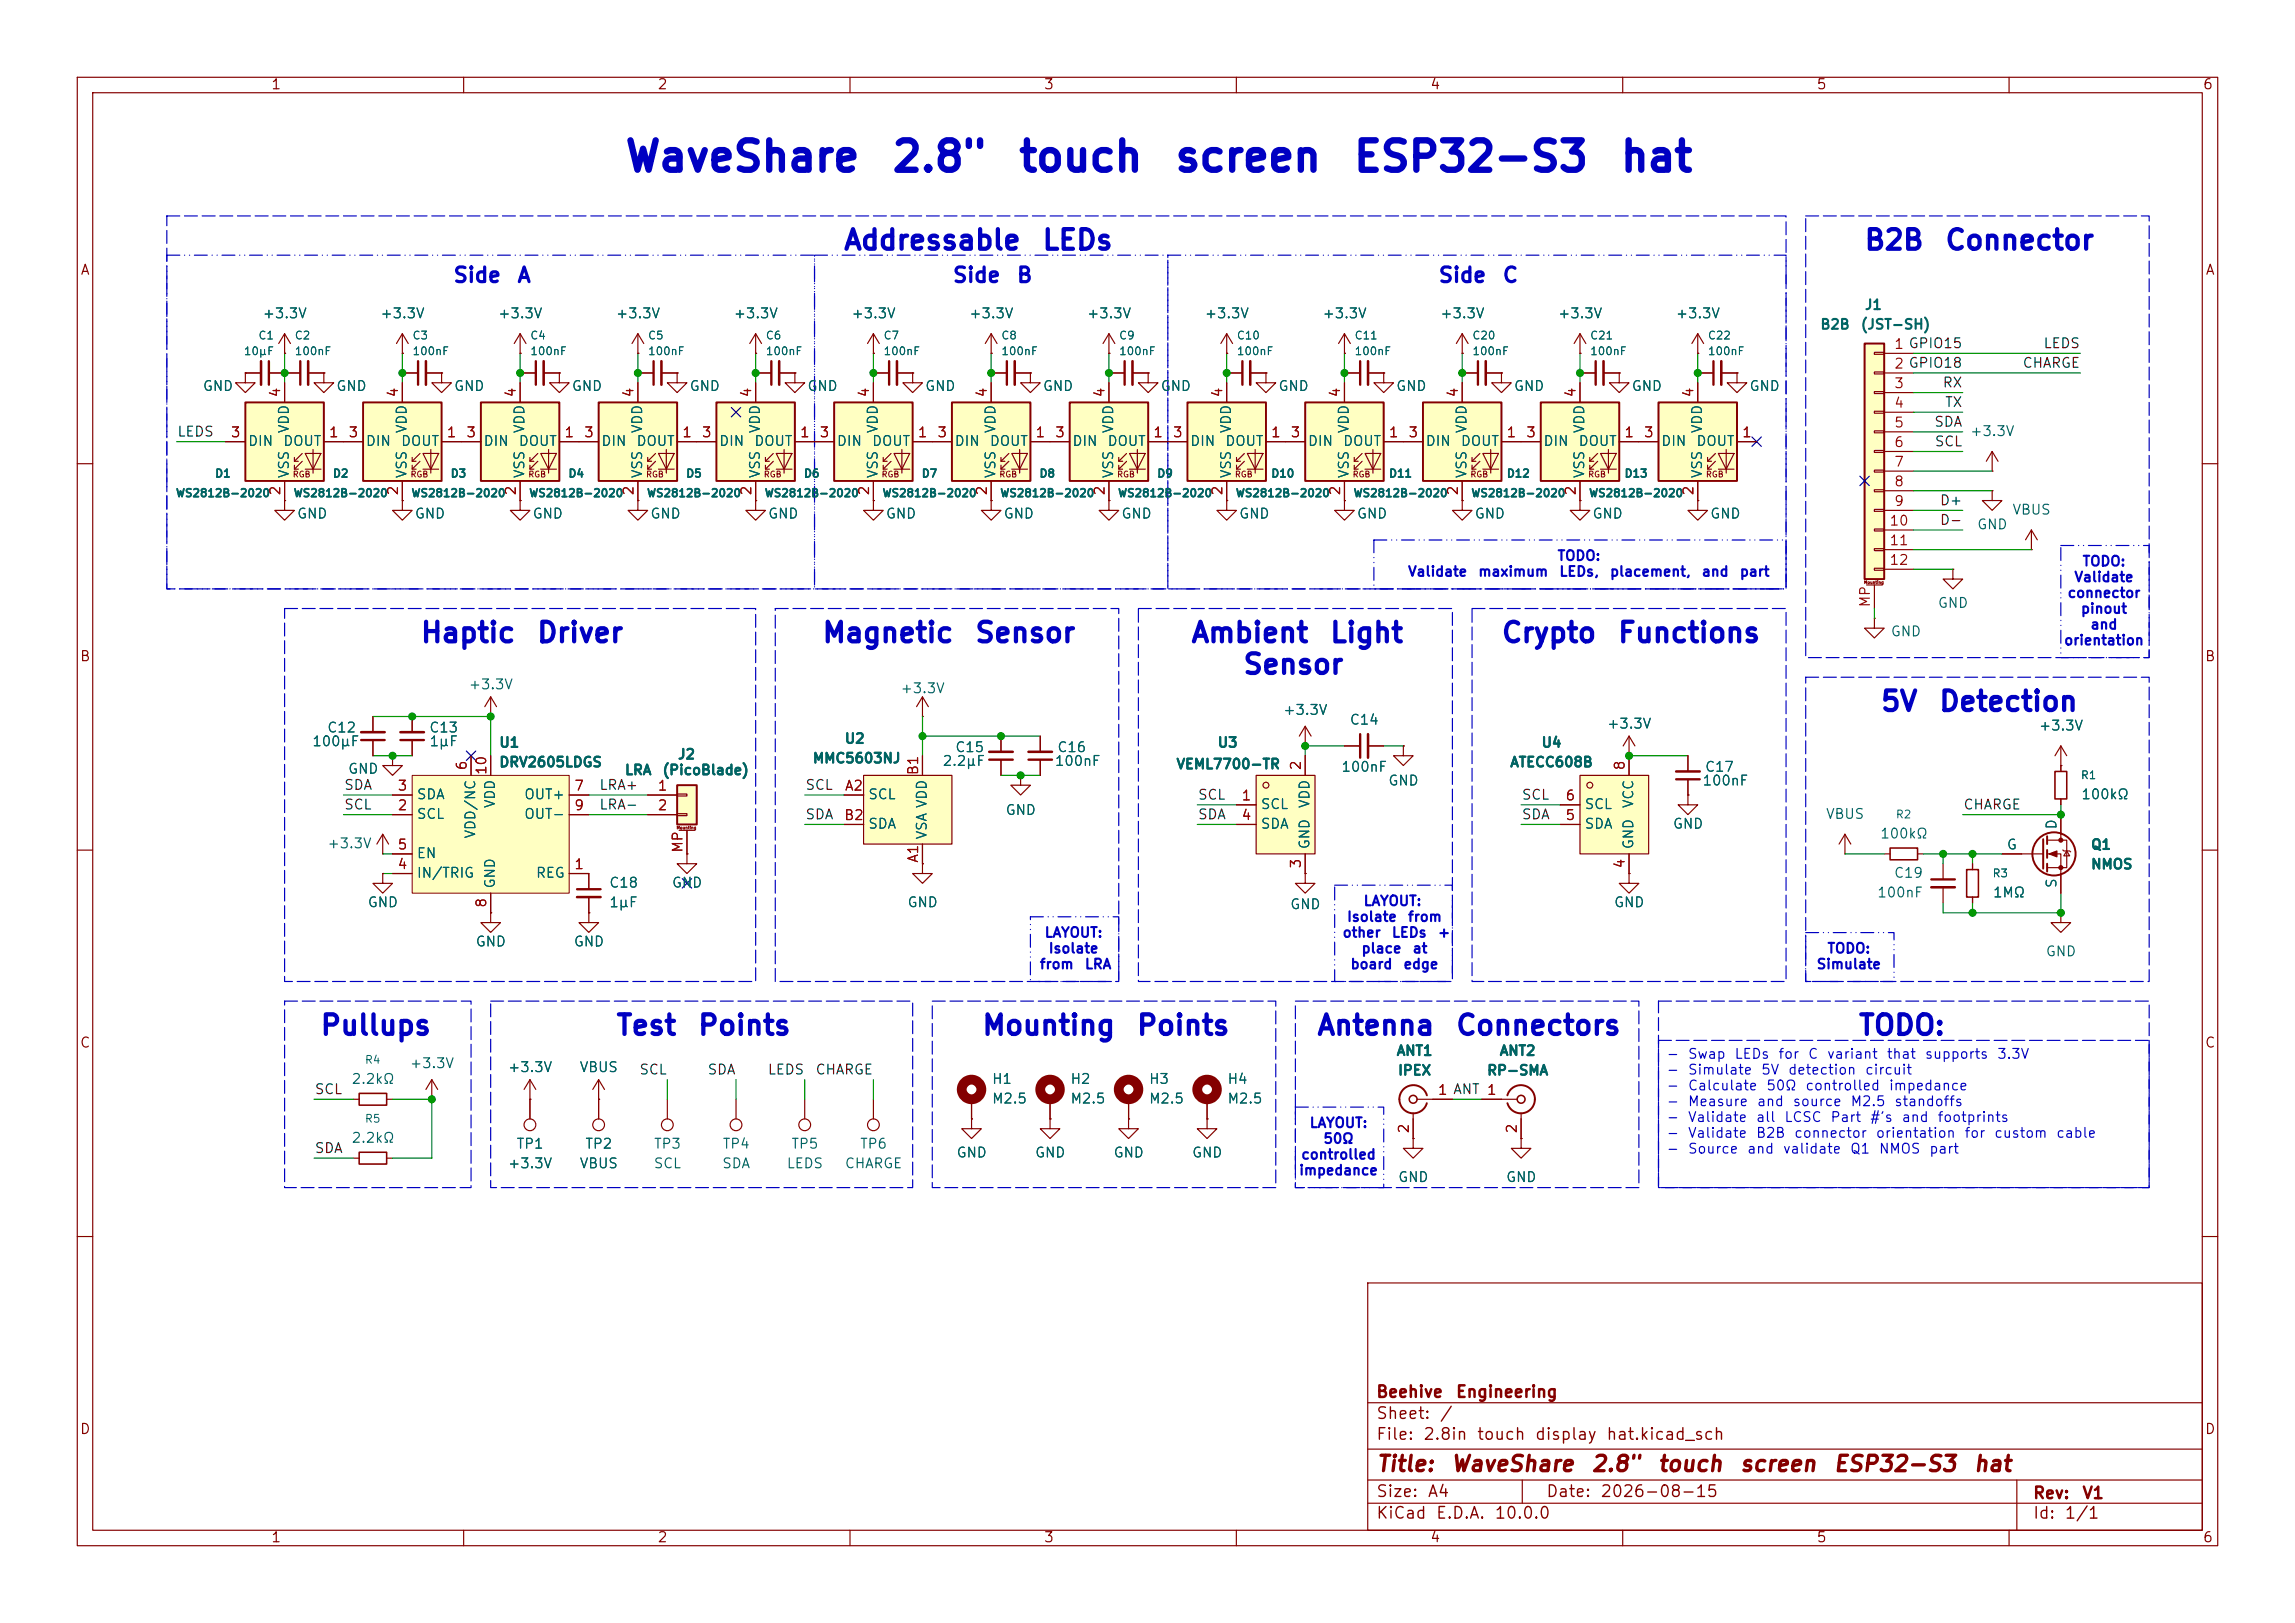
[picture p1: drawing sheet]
<svg xmlns="http://www.w3.org/2000/svg" width="297mm" height="210mm" viewBox="0 0 297 210" stroke-linecap="round" stroke-linejoin="round" font-family="sans-serif">
<defs><g id="words">
<g font-size="3.8" fill="#0000c2">
<text x="80.7" y="23.1">WaveShare</text>
<text x="115.2" y="23.1">2.8&quot;</text>
<text x="131.6" y="23.1">touch</text>
<text x="151.8" y="23.1">screen</text>
<text x="174.9" y="23.1">ESP32-S3</text>
<text x="209.5" y="23.1">hat</text>
</g>
<g font-size="2.5" fill="#0000c2">
<text x="109" y="33">Addressable</text>
<text x="134.7" y="33">LEDs</text>
<text x="241.1" y="33">B2B</text>
<text x="251.6" y="33">Connector</text>
<text x="54.3" y="83.8">Haptic</text>
<text x="69.3" y="83.8">Driver</text>
<text x="106.3" y="83.8">Magnetic</text>
<text x="126" y="83.8">Sensor</text>
<text x="154" y="83.8">Ambient</text>
<text x="172" y="83.8">Light</text>
<text x="194.2" y="83.8">Crypto</text>
<text x="209.2" y="83.8">Functions</text>
<text x="160.7" y="87.8">Sensor</text>
<text x="243.2" y="92.6">5V</text>
<text x="250.8" y="92.6">Detection</text>
<text x="41.3" y="134.6">Pullups</text>
<text x="79.6" y="134.6">Test</text>
<text x="90.2" y="134.6">Points</text>
<text x="126.9" y="134.6">Mounting</text>
<text x="147" y="134.6">Points</text>
<text x="170.3" y="134.6">Antenna</text>
<text x="188.3" y="134.6">Connectors</text>
<text x="240.4" y="134.6">TODO:</text>
</g>
<g font-size="2" fill="#840000">
<text x="178" y="190.9">Title:</text>
<text x="187.7" y="190.9">WaveShare</text>
<text x="205.8" y="190.9">2.8&quot;</text>
<text x="214.4" y="190.9">touch</text>
<text x="225" y="190.9">screen</text>
<text x="237.1" y="190.9">ESP32-S3</text>
<text x="255.3" y="190.9">hat</text>
</g>
<g font-size="1.9" fill="#0000c2">
<text x="58.5" y="37">Side</text>
<text x="66.8" y="37">A</text>
<text x="123.2" y="37">Side</text>
<text x="131.5" y="37">B</text>
<text x="186" y="37">Side</text>
<text x="194.3" y="37">C</text>
</g>
<g font-size="1.5" fill="#840000">
<text x="178" y="184">Sheet:</text>
<text x="178" y="181.2">Beehive</text>
<text x="186.2" y="184">/</text>
<text x="188.3" y="181.2">Engineering</text>
<text x="178" y="186.7">File:</text>
<text x="184.1" y="186.7">2.8in</text>
<text x="191" y="186.7">touch</text>
<text x="198.5" y="186.7">display</text>
<text x="207.8" y="186.7">hat.kicad_sch</text>
<text x="178" y="196.9">KiCad</text>
<text x="178" y="194.1">Size:</text>
<text x="184.7" y="194.1">A4</text>
<text x="185.7" y="196.9">E.D.A.</text>
<text x="193.3" y="196.9">10.0.0</text>
<text x="200" y="194.1">Date:</text>
<text x="207" y="194.1">2026-08-15</text>
<text x="263" y="194.3">Rev:</text>
<text x="263" y="196.9">Id:</text>
<text x="267.1" y="196.9">1/1</text>
<text x="269.4" y="194.3">V1</text>
</g>
<g font-size="1.3" fill="#840000">
<text x="35" y="11.9">1</text>
<text x="85" y="11.9">2</text>
<text x="135" y="11.9">3</text>
<text x="185" y="11.9">4</text>
<text x="235" y="11.9">5</text>
<text x="285" y="11.9">6</text>
<text x="10.3" y="35.9">A</text>
<text x="285.3" y="35.9">A</text>
<text x="10.3" y="85.9">B</text>
<text x="285.3" y="85.9">B</text>
<text x="10.3" y="135.9">C</text>
<text x="285.3" y="135.9">C</text>
<text x="10.3" y="185.9">D</text>
<text x="285.3" y="185.9">D</text>
<text x="35" y="199.9">1</text>
<text x="85" y="199.9">2</text>
<text x="135" y="199.9">3</text>
<text x="185" y="199.9">4</text>
<text x="235" y="199.9">5</text>
<text x="285" y="199.9">6</text>
</g>
<g font-size="1.3" fill="#006464">
<text x="33.9" y="41.5">+3.3V</text>
<text x="49.1" y="41.5">+3.3V</text>
<text x="64.4" y="41.5">+3.3V</text>
<text x="79.6" y="41.5">+3.3V</text>
<text x="94.8" y="41.5">+3.3V</text>
<text x="110.1" y="41.5">+3.3V</text>
<text x="125.3" y="41.5">+3.3V</text>
<text x="140.6" y="41.5">+3.3V</text>
<text x="155.8" y="41.5">+3.3V</text>
<text x="171" y="41.5">+3.3V</text>
<text x="186.3" y="41.5">+3.3V</text>
<text x="201.5" y="41.5">+3.3V</text>
<text x="216.8" y="41.5">+3.3V</text>
<text x="241.2" y="40.4">J1</text>
<text x="235.5" y="42.9">B2B</text>
<text x="240.7" y="42.9">(JST-SH)</text>
<text x="26.2" y="50.9">GND</text>
<text x="43.4" y="50.9">GND</text>
<text x="58.7" y="50.9">GND</text>
<text x="73.9" y="50.9">GND</text>
<text x="89.1" y="50.9">GND</text>
<text x="104.4" y="50.9">GND</text>
<text x="119.6" y="50.9">GND</text>
<text x="134.9" y="50.9">GND</text>
<text x="150.1" y="50.9">GND</text>
<text x="165.3" y="50.9">GND</text>
<text x="180.6" y="50.9">GND</text>
<text x="195.8" y="50.9">GND</text>
<text x="211.1" y="50.9">GND</text>
<text x="226.3" y="50.9">GND</text>
<text x="32" y="58">DIN</text>
<text x="36.6" y="58">DOUT</text>
<text x="37.7" y="56.2" transform="rotate(-90 37.7 56.2)">VDD</text>
<text x="47.2" y="58">DIN</text>
<text x="51.8" y="58">DOUT</text>
<text x="52.9" y="56.2" transform="rotate(-90 52.9 56.2)">VDD</text>
<text x="62.5" y="58">DIN</text>
<text x="67" y="58">DOUT</text>
<text x="68.2" y="56.2" transform="rotate(-90 68.2 56.2)">VDD</text>
<text x="77.7" y="58">DIN</text>
<text x="82.3" y="58">DOUT</text>
<text x="83.4" y="56.2" transform="rotate(-90 83.4 56.2)">VDD</text>
<text x="93" y="58">DIN</text>
<text x="97.5" y="58">DOUT</text>
<text x="98.7" y="56.2" transform="rotate(-90 98.7 56.2)">VDD</text>
<text x="108.2" y="58">DIN</text>
<text x="112.8" y="58">DOUT</text>
<text x="113.9" y="56.2" transform="rotate(-90 113.9 56.2)">VDD</text>
<text x="123.4" y="58">DIN</text>
<text x="128" y="58">DOUT</text>
<text x="129.1" y="56.2" transform="rotate(-90 129.1 56.2)">VDD</text>
<text x="138.7" y="58">DIN</text>
<text x="143.2" y="58">DOUT</text>
<text x="144.4" y="56.2" transform="rotate(-90 144.4 56.2)">VDD</text>
<text x="153.9" y="58">DIN</text>
<text x="158.5" y="58">DOUT</text>
<text x="159.6" y="56.2" transform="rotate(-90 159.6 56.2)">VDD</text>
<text x="169.2" y="58">DIN</text>
<text x="173.7" y="58">DOUT</text>
<text x="174.9" y="56.2" transform="rotate(-90 174.9 56.2)">VDD</text>
<text x="184.4" y="58">DIN</text>
<text x="189" y="58">DOUT</text>
<text x="190.1" y="56.2" transform="rotate(-90 190.1 56.2)">VDD</text>
<text x="199.6" y="58">DIN</text>
<text x="204.2" y="58">DOUT</text>
<text x="205.3" y="56.2" transform="rotate(-90 205.3 56.2)">VDD</text>
<text x="214.9" y="58">DIN</text>
<text x="219.4" y="58">DOUT</text>
<text x="220.6" y="56.2" transform="rotate(-90 220.6 56.2)">VDD</text>
<text x="254.9" y="56.7">+3.3V</text>
<text x="37.7" y="62" transform="rotate(-90 37.7 62)">VSS</text>
<text x="52.9" y="62" transform="rotate(-90 52.9 62)">VSS</text>
<text x="68.2" y="62" transform="rotate(-90 68.2 62)">VSS</text>
<text x="83.4" y="62" transform="rotate(-90 83.4 62)">VSS</text>
<text x="98.7" y="62" transform="rotate(-90 98.7 62)">VSS</text>
<text x="113.9" y="62" transform="rotate(-90 113.9 62)">VSS</text>
<text x="129.1" y="62" transform="rotate(-90 129.1 62)">VSS</text>
<text x="144.4" y="62" transform="rotate(-90 144.4 62)">VSS</text>
<text x="159.6" y="62" transform="rotate(-90 159.6 62)">VSS</text>
<text x="174.9" y="62" transform="rotate(-90 174.9 62)">VSS</text>
<text x="190.1" y="62" transform="rotate(-90 190.1 62)">VSS</text>
<text x="205.3" y="62" transform="rotate(-90 205.3 62)">VSS</text>
<text x="220.6" y="62" transform="rotate(-90 220.6 62)">VSS</text>
<text x="38.3" y="67.4">GND</text>
<text x="53.6" y="67.4">GND</text>
<text x="68.8" y="67.4">GND</text>
<text x="84.1" y="67.4">GND</text>
<text x="99.3" y="67.4">GND</text>
<text x="114.5" y="67.4">GND</text>
<text x="129.8" y="67.4">GND</text>
<text x="145" y="67.4">GND</text>
<text x="160.3" y="67.4">GND</text>
<text x="175.5" y="67.4">GND</text>
<text x="190.7" y="67.4">GND</text>
<text x="206" y="67.4">GND</text>
<text x="221.2" y="67.4">GND</text>
<text x="255.8" y="68.8">GND</text>
<text x="260.3" y="66.9">VBUS</text>
<text x="244.6" y="82.7">GND</text>
<text x="250.7" y="79">GND</text>
<text x="60.6" y="89.5">+3.3V</text>
<text x="42.2" y="95.1">C12</text>
<text x="55.5" y="95.1">C13</text>
<text x="116.4" y="90">+3.3V</text>
<text x="166" y="92.8">+3.3V</text>
<text x="174.6" y="94.1">C14</text>
<text x="207.9" y="94.6">+3.3V</text>
<text x="263.8" y="94.8">+3.3V</text>
<text x="40.3" y="96.9">100μF</text>
<text x="45" y="100.4">GND</text>
<text x="55.5" y="96.9">1μF</text>
<text x="64.5" y="97">U1</text>
<text x="64.5" y="99.6">DRV2605LDGS</text>
<text x="80.8" y="100.6">LRA</text>
<text x="85.6" y="100.6">(PicoBlade)</text>
<text x="87.6" y="98.6">J2</text>
<text x="105.1" y="99.1">MMC5603NJ</text>
<text x="109.2" y="96.5">U2</text>
<text x="121.9" y="99.4">2.2μF</text>
<text x="123.5" y="97.6">C15</text>
<text x="136.4" y="99.4">100nF</text>
<text x="136.7" y="97.6">C16</text>
<text x="152.1" y="99.8">VEML7700-TR</text>
<text x="157.5" y="97">U3</text>
<text x="173.5" y="100.2">100nF</text>
<text x="179.6" y="102">GND</text>
<text x="195.3" y="99.6">ATECC608B</text>
<text x="199.4" y="97">U4</text>
<text x="220.2" y="102">100nF</text>
<text x="220.6" y="100.2">C17</text>
<text x="53.8" y="106.3">SCL</text>
<text x="53.8" y="103.7">SDA</text>
<text x="64.4" y="104.7" transform="rotate(-90 64.4 104.7)">VDD</text>
<text x="67.7" y="103.7">OUT+</text>
<text x="67.7" y="106.3">OUT-</text>
<text x="112.3" y="103.7">SCL</text>
<text x="112.3" y="107.5">SDA</text>
<text x="130" y="105.8">GND</text>
<text x="163.1" y="105">SCL</text>
<text x="163.1" y="107.5">SDA</text>
<text x="169.8" y="104.7" transform="rotate(-90 169.8 104.7)">VDD</text>
<text x="205" y="107.5">SDA</text>
<text x="205" y="105">SCL</text>
<text x="211.7" y="104.7" transform="rotate(-90 211.7 104.7)">VCC</text>
<text x="216.4" y="107.5">GND</text>
<text x="236.2" y="106.3">VBUS</text>
<text x="266.4" y="107.4" transform="rotate(-90 266.4 107.4)">D</text>
<text x="269.2" y="103.7">100kΩ</text>
<text x="42.3" y="110.1">+3.3V</text>
<text x="53.8" y="113.9">IN/TRIG</text>
<text x="53.8" y="111.4">EN</text>
<text x="61.8" y="108.6" transform="rotate(-90 61.8 108.6)">VDD/NC</text>
<text x="69.3" y="113.9">REG</text>
<text x="120.2" y="108.7" transform="rotate(-90 120.2 108.7)">VSA VDD</text>
<text x="169.8" y="110" transform="rotate(-90 169.8 110)">GND</text>
<text x="211.7" y="110" transform="rotate(-90 211.7 110)">GND</text>
<text x="243.2" y="108.8">100kΩ</text>
<text x="245" y="113.9">C19</text>
<text x="259.6" y="110.2">G</text>
<text x="270.5" y="112.8">NMOS</text>
<text x="270.5" y="110.2">Q1</text>
<text x="47.5" y="117.7">GND</text>
<text x="64.4" y="115.1" transform="rotate(-90 64.4 115.1)">GND</text>
<text x="78.7" y="115.2">C18</text>
<text x="78.7" y="117.7">1μF</text>
<text x="86.9" y="115.2">GND</text>
<text x="117.3" y="117.7">GND</text>
<text x="166.9" y="118">GND</text>
<text x="208.8" y="117.7">GND</text>
<text x="242.8" y="116.4">100nF</text>
<text x="257.8" y="116.4">1MΩ</text>
<text x="266.4" y="115" transform="rotate(-90 266.4 115)">S</text>
<text x="61.5" y="122.8">GND</text>
<text x="74.2" y="122.8">GND</text>
<text x="264.7" y="124.1">GND</text>
<text x="180.6" y="136.9">ANT1</text>
<text x="194" y="136.9">ANT2</text>
<text x="45.4" y="140.6">2.2kΩ</text>
<text x="52.9" y="138.5">+3.3V</text>
<text x="65.6" y="139">+3.3V</text>
<text x="74.9" y="139">VBUS</text>
<text x="128.3" y="140.6">H1</text>
<text x="128.3" y="143.1">M2.5</text>
<text x="138.4" y="140.6">H2</text>
<text x="138.4" y="143.1">M2.5</text>
<text x="148.6" y="140.6">H3</text>
<text x="148.6" y="143.1">M2.5</text>
<text x="158.8" y="140.6">H4</text>
<text x="158.8" y="143.1">M2.5</text>
<text x="180.8" y="139.4">IPEX</text>
<text x="192.3" y="139.4">RP-SMA</text>
<text x="45.4" y="148.2">2.2kΩ</text>
<text x="66.8" y="148.9">TP1</text>
<text x="75.6" y="148.9">TP2</text>
<text x="84.5" y="148.9">TP3</text>
<text x="93.4" y="148.9">TP4</text>
<text x="102.3" y="148.9">TP5</text>
<text x="111.2" y="148.9">TP6</text>
<text x="65.6" y="151.5">+3.3V</text>
<text x="74.9" y="151.5">VBUS</text>
<text x="84.5" y="151.5">SCL</text>
<text x="93.4" y="151.5">SDA</text>
<text x="101.7" y="151.5">LEDS</text>
<text x="109.2" y="151.5">CHARGE</text>
<text x="123.7" y="150.1">GND</text>
<text x="133.9" y="150.1">GND</text>
<text x="144" y="150.1">GND</text>
<text x="154.2" y="150.1">GND</text>
<text x="180.8" y="153.3">GND</text>
<text x="194.8" y="153.3">GND</text>
</g>
<g font-size="1.3" fill="#a90000">
<text x="245" y="45.5">1 GPIO15</text>
<text x="36.6" y="51.5" transform="rotate(-90 36.6 51.5)">4</text>
<text x="51.8" y="51.5" transform="rotate(-90 51.8 51.5)">4</text>
<text x="67.1" y="51.5" transform="rotate(-90 67.1 51.5)">4</text>
<text x="82.3" y="51.5" transform="rotate(-90 82.3 51.5)">4</text>
<text x="97.5" y="51.5" transform="rotate(-90 97.5 51.5)">4</text>
<text x="112.8" y="51.5" transform="rotate(-90 112.8 51.5)">4</text>
<text x="128" y="51.5" transform="rotate(-90 128 51.5)">4</text>
<text x="143.3" y="51.5" transform="rotate(-90 143.3 51.5)">4</text>
<text x="158.5" y="51.5" transform="rotate(-90 158.5 51.5)">4</text>
<text x="173.7" y="51.5" transform="rotate(-90 173.7 51.5)">4</text>
<text x="189" y="51.5" transform="rotate(-90 189 51.5)">4</text>
<text x="204.2" y="51.5" transform="rotate(-90 204.2 51.5)">4</text>
<text x="219.5" y="51.5" transform="rotate(-90 219.5 51.5)">4</text>
<text x="245" y="48">2 GPIO18</text>
<text x="245" y="50.5">3</text>
<text x="245" y="53.1">4</text>
<text x="29.8" y="56.9">3</text>
<text x="42.5" y="56.9">1</text>
<text x="45" y="56.9">3</text>
<text x="57.7" y="56.9">1</text>
<text x="60.3" y="56.9">3</text>
<text x="73" y="56.9">1</text>
<text x="75.5" y="56.9">3</text>
<text x="88.2" y="56.9">1</text>
<text x="90.7" y="56.9">3</text>
<text x="103.4" y="56.9">1</text>
<text x="106" y="56.9">3</text>
<text x="118.7" y="56.9">1</text>
<text x="121.2" y="56.9">3</text>
<text x="133.9" y="56.9">1</text>
<text x="136.5" y="56.9">3</text>
<text x="149.2" y="56.9">1</text>
<text x="151.7" y="56.9">3</text>
<text x="164.4" y="56.9">1</text>
<text x="166.9" y="56.9">3</text>
<text x="179.6" y="56.9">1</text>
<text x="182.2" y="56.9">3</text>
<text x="194.9" y="56.9">1</text>
<text x="197.4" y="56.9">3</text>
<text x="210.1" y="56.9">1</text>
<text x="212.7" y="56.9">3</text>
<text x="225.4" y="56.9">1</text>
<text x="245" y="55.6">5</text>
<text x="245" y="58.2">6</text>
<text x="36.6" y="64.2" transform="rotate(-90 36.6 64.2)">2</text>
<text x="51.8" y="64.2" transform="rotate(-90 51.8 64.2)">2</text>
<text x="67.1" y="64.2" transform="rotate(-90 67.1 64.2)">2</text>
<text x="82.3" y="64.2" transform="rotate(-90 82.3 64.2)">2</text>
<text x="97.5" y="64.2" transform="rotate(-90 97.5 64.2)">2</text>
<text x="112.8" y="64.2" transform="rotate(-90 112.8 64.2)">2</text>
<text x="128" y="64.2" transform="rotate(-90 128 64.2)">2</text>
<text x="143.3" y="64.2" transform="rotate(-90 143.3 64.2)">2</text>
<text x="158.5" y="64.2" transform="rotate(-90 158.5 64.2)">2</text>
<text x="173.7" y="64.2" transform="rotate(-90 173.7 64.2)">2</text>
<text x="189" y="64.2" transform="rotate(-90 189 64.2)">2</text>
<text x="204.2" y="64.2" transform="rotate(-90 204.2 64.2)">2</text>
<text x="219.5" y="64.2" transform="rotate(-90 219.5 64.2)">2</text>
<text x="245" y="60.7">7</text>
<text x="245" y="63.2">8</text>
<text x="245" y="65.8">9</text>
<text x="244.4" y="68.3">10</text>
<text x="244.4" y="70.9">11</text>
<text x="244.4" y="73.4">12</text>
<text x="242.3" y="78.7" transform="rotate(-90 242.3 78.7)">MP</text>
<text x="60.7" y="99.8" transform="rotate(-90 60.7 99.8)">6</text>
<text x="63.2" y="100.4" transform="rotate(-90 63.2 100.4)">10</text>
<text x="119.1" y="100.4" transform="rotate(-90 119.1 100.4)">B1</text>
<text x="168.7" y="99.8" transform="rotate(-90 168.7 99.8)">2</text>
<text x="210.6" y="99.8" transform="rotate(-90 210.6 99.8)">8</text>
<text x="51.4" y="105.2">2</text>
<text x="51.4" y="102.6">3</text>
<text x="74.2" y="102.6">7</text>
<text x="74.2" y="105.2">9</text>
<text x="85" y="102.6">1</text>
<text x="85" y="105.2">2</text>
<text x="109.1" y="106.4">B2</text>
<text x="109.2" y="102.6">A2</text>
<text x="160.6" y="103.9">1</text>
<text x="160.6" y="106.4">4</text>
<text x="202.5" y="106.4">5</text>
<text x="202.5" y="103.9">6</text>
<text x="51.4" y="112.8">4</text>
<text x="51.4" y="110.2">5</text>
<text x="74.2" y="112.8">1</text>
<text x="88.6" y="110.4" transform="rotate(-90 88.6 110.4)">MP</text>
<text x="119.1" y="111.7" transform="rotate(-90 119.1 111.7)">A1</text>
<text x="168.7" y="112.5" transform="rotate(-90 168.7 112.5)">3</text>
<text x="210.6" y="112.5" transform="rotate(-90 210.6 112.5)">4</text>
<text x="63.2" y="117.5" transform="rotate(-90 63.2 117.5)">8</text>
<text x="186" y="142">1 ANT</text>
<text x="186" y="142">1</text>
<text x="192.3" y="142">1</text>
<text x="182.6" y="146.8" transform="rotate(-90 182.6 146.8)">2</text>
<text x="196.6" y="146.8" transform="rotate(-90 196.6 146.8)">2</text>
</g>
<g font-size="1.3" fill="#0f0f0f">
<text x="261.7" y="47.9">CHARGE</text>
<text x="264.4" y="45.4">LEDS</text>
<text x="251.3" y="50.5">RX</text>
<text x="251.6" y="53">TX</text>
<text x="22.9" y="56.8">LEDS</text>
<text x="250.2" y="55.5">SDA</text>
<text x="250.3" y="58.1">SCL</text>
<text x="251" y="65.7">D+</text>
<text x="251" y="68.2">D-</text>
<text x="44.4" y="105.1">SCL</text>
<text x="44.4" y="102.5">SDA</text>
<text x="77.5" y="105.1">LRA-</text>
<text x="77.5" y="102.5">LRA+</text>
<text x="104.1" y="102.5">SCL</text>
<text x="104.1" y="106.3">SDA</text>
<text x="154.9" y="106.3">SDA</text>
<text x="154.9" y="103.8">SCL</text>
<text x="196.8" y="106.3">SDA</text>
<text x="196.8" y="103.8">SCL</text>
<text x="254" y="105.1">CHARGE</text>
<text x="40.6" y="141.9">SCL</text>
<text x="82.6" y="139.4">SCL</text>
<text x="91.5" y="139.4">SDA</text>
<text x="99.3" y="139.4">LEDS</text>
<text x="105.4" y="139.4">CHARGE</text>
<text x="40.6" y="149.5">SDA</text>
</g>
<g font-size="1.3" fill="#0000c2">
<text x="182.1" y="74.9">Validate</text>
<text x="191.2" y="74.9">maximum</text>
<text x="201.5" y="72.9">TODO:</text>
<text x="201.7" y="74.9">LEDs,</text>
<text x="208.2" y="74.9">placement,</text>
<text x="220.1" y="74.9">and</text>
<text x="225" y="74.9">part</text>
<text x="267.5" y="77.7">connector</text>
<text x="268.4" y="75.6">Validate</text>
<text x="269.4" y="73.6">TODO:</text>
<text x="267" y="83.8">orientation</text>
<text x="269.2" y="79.7">pinout</text>
<text x="270.4" y="81.7">and</text>
<text x="174.2" y="119.6">Isolate</text>
<text x="176.4" y="117.5">LAYOUT:</text>
<text x="182.1" y="119.6">from</text>
<text x="134.5" y="125.7">from</text>
<text x="135.1" y="121.6">LAYOUT:</text>
<text x="135.6" y="123.7">Isolate</text>
<text x="140.3" y="125.7">LRA</text>
<text x="173.6" y="121.6">other</text>
<text x="174.7" y="125.7">board</text>
<text x="176.1" y="123.7">place</text>
<text x="180" y="121.6">LEDs</text>
<text x="181.5" y="125.7">edge</text>
<text x="182.7" y="123.7">at</text>
<text x="186" y="121.6">+</text>
<text x="235" y="125.7">Simulate</text>
<text x="236.4" y="123.7">TODO:</text>
<text x="215.6" y="137.3">-</text>
<text x="218.3" y="137.3">Swap</text>
<text x="224.4" y="137.3">LEDs</text>
<text x="230" y="137.3">for</text>
<text x="233.9" y="137.3">C</text>
<text x="236.3" y="137.3">variant</text>
<text x="244.1" y="137.3">that</text>
<text x="249" y="137.3">supports</text>
<text x="258.4" y="137.3">3.3V</text>
<text x="215.6" y="139.4">-</text>
<text x="215.6" y="141.4">-</text>
<text x="215.6" y="143.5">-</text>
<text x="218.3" y="139.4">Simulate</text>
<text x="218.3" y="141.4">Calculate</text>
<text x="218.3" y="143.5">Measure</text>
<text x="227.3" y="143.5">and</text>
<text x="227.8" y="139.4">5V</text>
<text x="228.5" y="141.4">50Ω</text>
<text x="231.3" y="139.4">detection</text>
<text x="231.9" y="143.5">source</text>
<text x="233.5" y="141.4">controlled</text>
<text x="239.4" y="143.5">M2.5</text>
<text x="241.3" y="139.4">circuit</text>
<text x="244.4" y="141.4">impedance</text>
<text x="245.1" y="143.5">standoffs</text>
<text x="169.4" y="146.2">LAYOUT:</text>
<text x="171.2" y="148.3">50Ω</text>
<text x="215.6" y="145.5">-</text>
<text x="215.6" y="147.5">-</text>
<text x="215.6" y="149.6">-</text>
<text x="218.3" y="145.5">Validate</text>
<text x="218.3" y="147.5">Validate</text>
<text x="218.3" y="149.6">Source</text>
<text x="226" y="149.6">and</text>
<text x="227.2" y="145.5">all</text>
<text x="227.2" y="147.5">B2B</text>
<text x="230.6" y="149.6">validate</text>
<text x="230.8" y="145.5">LCSC</text>
<text x="232.1" y="147.5">connector</text>
<text x="236.8" y="145.5">Part</text>
<text x="239.3" y="149.6">Q1</text>
<text x="241.9" y="145.5">#'s</text>
<text x="242.7" y="147.5">orientation</text>
<text x="243.1" y="149.6">NMOS</text>
<text x="246" y="145.5">and</text>
<text x="249.6" y="149.6">part</text>
<text x="250.6" y="145.5">footprints</text>
<text x="254.1" y="147.5">for</text>
<text x="258" y="147.5">custom</text>
<text x="266" y="147.5">cable</text>
<text x="168" y="152.4">impedance</text>
<text x="168.3" y="150.3">controlled</text>
</g>
<g font-size="1" fill="#006464">
<text x="31.5" y="46.2">10μF</text>
<text x="33.4" y="44.2">C1</text>
<text x="38.1" y="46.2">100nF</text>
<text x="38.1" y="44.2">C2</text>
<text x="53.3" y="46.2">100nF</text>
<text x="53.3" y="44.2">C3</text>
<text x="68.5" y="46.2">100nF</text>
<text x="68.5" y="44.2">C4</text>
<text x="83.8" y="46.2">100nF</text>
<text x="83.8" y="44.2">C5</text>
<text x="99" y="46.2">100nF</text>
<text x="99" y="44.2">C6</text>
<text x="114.3" y="46.2">100nF</text>
<text x="114.3" y="44.2">C7</text>
<text x="129.5" y="46.2">100nF</text>
<text x="129.5" y="44.2">C8</text>
<text x="144.7" y="46.2">100nF</text>
<text x="144.7" y="44.2">C9</text>
<text x="160" y="46.2">100nF</text>
<text x="160" y="44.2">C10</text>
<text x="175.2" y="46.2">100nF</text>
<text x="175.2" y="44.2">C11</text>
<text x="190.5" y="46.2">100nF</text>
<text x="190.5" y="44.2">C20</text>
<text x="205.7" y="46.2">100nF</text>
<text x="205.7" y="44.2">C21</text>
<text x="220.9" y="46.2">100nF</text>
<text x="220.9" y="44.2">C22</text>
<text x="22.7" y="64.6">WS2812B-2020</text>
<text x="27.8" y="62">D1</text>
<text x="37.9" y="64.6">WS2812B-2020</text>
<text x="43" y="62">D2</text>
<text x="53.2" y="64.6">WS2812B-2020</text>
<text x="58.2" y="62">D3</text>
<text x="68.4" y="64.6">WS2812B-2020</text>
<text x="73.5" y="62">D4</text>
<text x="83.6" y="64.6">WS2812B-2020</text>
<text x="88.7" y="62">D5</text>
<text x="98.9" y="64.6">WS2812B-2020</text>
<text x="104" y="62">D6</text>
<text x="114.1" y="64.6">WS2812B-2020</text>
<text x="119.2" y="62">D7</text>
<text x="129.4" y="64.6">WS2812B-2020</text>
<text x="134.4" y="62">D8</text>
<text x="144.6" y="64.6">WS2812B-2020</text>
<text x="149.7" y="62">D9</text>
<text x="159.8" y="64.6">WS2812B-2020</text>
<text x="164.4" y="62">D10</text>
<text x="175.1" y="64.6">WS2812B-2020</text>
<text x="179.7" y="62">D11</text>
<text x="190.3" y="64.6">WS2812B-2020</text>
<text x="194.9" y="62">D12</text>
<text x="205.6" y="64.6">WS2812B-2020</text>
<text x="210.2" y="62">D13</text>
<text x="269.2" y="101.1">R1</text>
<text x="245.3" y="106.1">R2</text>
<text x="257.8" y="113.8">R3</text>
<text x="47.1" y="137.9">R4</text>
<text x="47.1" y="145.5">R5</text>
</g>
<g font-size=".8" fill="#840000">
<text x="37.8" y="62">RGB</text>
<text x="53.1" y="62">RGB</text>
<text x="68.3" y="62">RGB</text>
<text x="83.5" y="62">RGB</text>
<text x="98.8" y="62">RGB</text>
<text x="114" y="62">RGB</text>
<text x="129.3" y="62">RGB</text>
<text x="144.5" y="62">RGB</text>
<text x="159.7" y="62">RGB</text>
<text x="175" y="62">RGB</text>
<text x="190.2" y="62">RGB</text>
<text x="205.5" y="62">RGB</text>
<text x="220.7" y="62">RGB</text>
</g>
<g font-size=".4" fill="#840000">
<text x="241.2" y="75.6">Mounting</text>
<text x="87.5" y="107.4">Mounting</text>
</g>
</g></defs>
<g fill="none" stroke="#840000" stroke-width=".15">
<path d="M10 10h277v190h-277zM12 12h273v186h-273zM60 10v2M110 10v2M160 10v2M210 10v2M260 10v2M148.6 48.3v1.2h-1.3l1.3 1.3 1.3-1.3h-1.3M148.6 48.3h.1M204.5 45.7h.1M204.5 48.3h2M204.5 43.2l-.8 1.3"/>
<path d="M204.5 43.2l.7 1.3M204.5 43.2v2.5M207.5 48.3h2M219.7 45.7h.1M219.7 48.3h2M219.7 43.2l-.8 1.3M219.7 43.2l.8 1.3M219.7 43.2v2.5M222.8 48.3h2M10 60h2M285 60h2M10 110h2"/>
<path d="M285 110h2M77.5 139.7l.7 1.3M77.5 139.7l-.8 1.3M77.5 139.7v2.5M77.5 142.2h.1M86.4 142.2v2.6M95.2 142.2v2.6M10 160h2M177 166h108v32h-108zM285 160h2M60 198v2M110 198v2"/>
<path d="M160 198v2M177 194.5h108M177 191.5h108M177 187.5h108M177 181.5h108M197 191.5v3M210 198v2M260 198v2M261 191.5v6.5"/>
<circle cx="86.4" cy="145.5" r=".76"/>
<circle cx="95.2" cy="145.5" r=".76"/>
</g>
<path d="M206.5 46.7v3.1M221.7 46.7v3.1" fill="none" stroke="#840000" stroke-width=".3"/>
<path d="M207.5 46.7v3.1M222.8 46.7v3.1" fill="none" stroke="#840000" stroke-width=".33"/>
<path d="M138.4 52.1h10.2v10.1h-10.2z" fill="#ffffc2"/>
<g fill="none" stroke="#840000" stroke-width=".15">
<path d="M135.9 57.2h2.5M143.5 45.7h.1M143.5 43.2v2.5M143.5 49.5v2.6M143.5 43.2l-.8 1.3M143.5 43.2l.8 1.3M144.8 59.7h.5M145.8 58.7l-1 1v-.5M145.8 59.7l-1 1v-.5M146.2 58.7h2l-1 2zM147.2 58.2v3M148.6 57.2h2.5"/>
<path d="M143.5 62.2v2.6M144.8 60.7h.5M146.2 60.7h2M77.5 142.2v2.6"/>
<circle cx="77.5" cy="145.5" r=".76"/>
</g>
<path d="M138.4 52.1h10.2v10.1h-10.2z" fill="none" stroke="#840000" stroke-width=".25"/>
<path d="M107.9 52.1h10.2v10.1h-10.2z" fill="#ffffc2"/>
<g fill="none" stroke="#840000" stroke-width=".15">
<path d="M105.4 57.2h2.5M113 49.5v2.6M114.3 59.7h.5M115.3 58.7l-1 1v-.5M115.3 59.7l-1 1v-.5M115.7 58.7h2l-1 2zM116.7 58.2v3M118.1 57.2h2.5M133.3 48.3v1.2h-1.2l1.2 1.3 1.3-1.3h-1.3M133.3 48.3h.1M113 62.2v2.6M114.3 60.7h.5"/>
<path d="M115.7 60.7h2M143.5 64.8v1.2h-1.3l1.3 1.3 1.3-1.3h-1.3M143.5 64.8h.1"/>
</g>
<path d="M107.9 52.1h10.2v10.1h-10.2z" fill="none" stroke="#840000" stroke-width=".25"/>
<path d="M168.9 52.1h10.2v10.1h-10.2z" fill="#ffffc2"/>
<g fill="none" stroke="#840000" stroke-width=".15">
<path d="M166.4 57.2h2.5M174 49.5v2.6M175.3 59.7h.5M176.3 58.7l-1 1v-.5M176.3 59.7l-1 1v-.5M176.7 58.7h2l-1 2zM177.7 58.2v3M179.1 57.2h2.5M158.7 64.8v1.2h-1.2l1.2 1.3 1.3-1.3h-1.3M158.7 64.8h.1M174 62.2v2.6M175.3 60.7h.5"/>
<path d="M176.7 60.7h2"/>
</g>
<path d="M168.9 52.1h10.2v10.1h-10.2z" fill="none" stroke="#840000" stroke-width=".25"/>
<path d="M241.3 44.5h2.5v30.4h-2.5z" fill="#ffffc2"/>
<path d="M241.3 44.5h2.5v30.4h-2.5z" fill="none" stroke="#840000" stroke-width=".25"/>
<g fill="none" stroke="#840000" stroke-width=".15">
<path d="M158.7 45.7h.1M158.7 48.3h2.1M158.7 43.2l-.7 1.3M158.7 43.2l.8 1.3M158.7 43.2v2.5M161.8 48.3h2M209.5 48.3v1.2h-1.2l1.2 1.3 1.3-1.3h-1.3M209.5 48.3h.1M242.6 45.6h1.2v.2h-1.2zM242.6 48.1h1.2v.3h-1.2zM242.6 50.7h1.2v.2h-1.2zM242.6 53.2h1.2v.3h-1.2z"/>
<path d="M242.6 55.8h1.2v.2h-1.2zM242.6 58.3h1.2v.2h-1.2zM243.8 45.7h3.8M243.8 48.3h3.8M243.8 50.8h3.8M243.8 53.3h3.8M243.8 55.9h3.8M243.8 58.4h3.8M174 64.8v1.2h-1.3l1.3 1.3 1.3-1.3h-1.3M174 64.8h.1M241.6 75.7h2M242.6 60.8h1.2v.3h-1.2z"/>
<path d="M242.6 63.4h1.2v.2h-1.2zM242.6 65.9h1.2v.3h-1.2zM242.6 68.5h1.2v.2h-1.2zM242.6 71h1.2v.2h-1.2zM242.6 73.5h1.2v.3h-1.2zM242.6 75.7v3M243.8 61h3.8M243.8 63.5h3.8M243.8 66h3.8M243.8 68.6h3.8M243.8 71.1h3.8M243.8 73.7h3.8"/>
</g>
<path d="M160.8 46.7v3.1" fill="none" stroke="#840000" stroke-width=".3"/>
<path d="M161.8 46.7v3.1" fill="none" stroke="#840000" stroke-width=".33"/>
<path d="M214.6 52.1h10.2v10.1h-10.2z" fill="#ffffc2"/>
<g fill="none" stroke="#840000" stroke-width=".15">
<path d="M212.1 57.2h2.5M219.7 49.5v2.6M221 59.7h.5M222 58.7l-1 1v-.5M222 59.7l-1 1v-.5M222.4 58.7h2l-1 2zM223.4 58.2v3M224.8 48.3v1.2h-1.3l1.3 1.3 1.3-1.3h-1.3M224.8 48.3h.1M224.8 57.2h2.5M219.7 64.8v1.2h-1.3l1.3 1.3 1.3-1.3h-1.3M219.7 64.8h.1"/>
<path d="M219.7 62.2v2.6M221 60.7h.5M222.4 60.7h2"/>
</g>
<path d="M214.6 52.1h10.2v10.1h-10.2z" fill="none" stroke="#840000" stroke-width=".25"/>
<path d="M184.1 52.1h10.2v10.1h-10.2z" fill="#ffffc2"/>
<g fill="none" stroke="#840000" stroke-width=".15">
<path d="M181.6 57.2h2.5M189.2 49.5v2.6M190.5 59.7h.5M191.5 58.7l-1 1v-.5M191.5 59.7l-1 1v-.5M191.9 58.7h2l-1 2zM192.9 58.2v3M194.3 57.2h2.5M189.2 64.8v1.2h-1.2l1.2 1.3 1.3-1.3h-1.3M189.2 64.8h.1M189.2 62.2v2.6M190.5 60.7h.5"/>
<path d="M191.9 60.7h2"/>
</g>
<path d="M184.1 52.1h10.2v10.1h-10.2z" fill="none" stroke="#840000" stroke-width=".25"/>
<path d="M199.4 52.1h10.1v10.1h-10.1z" fill="#ffffc2"/>
<g fill="none" stroke="#840000" stroke-width=".15">
<path d="M52.1 45.7h.1M52.1 43.2l-.8 1.3M52.1 43.2l.7 1.3M52.1 43.2v2.5M97.8 48.3h2M100.8 48.3h2.1M179.1 48.3v1.2h-1.3l1.3 1.3 1.2-1.3h-1.2M179.1 48.3h.1M189.2 48.3h2.1M192.3 48.3h2M194.3 48.3v1.2h-1.3l1.3 1.3 1.3-1.3h-1.3M194.3 48.3h.1"/>
<path d="M196.8 57.2h2.6M204.5 49.5v2.6M205.7 59.7h.5M206.8 58.7l-1.1 1v-.5M206.8 59.7l-1.1 1v-.5M207.1 58.7h2.1l-1 2zM208.2 58.2v3M209.5 57.2h2.6M97.8 64.8v1.2h-1.3l1.3 1.3 1.3-1.3h-1.3M97.8 64.8h.1M204.5 64.8v1.2h-1.3l1.3 1.3 1.2-1.3h-1.2M204.5 64.8h.1"/>
<path d="M204.5 62.2v2.6M205.7 60.7h.5M207.1 60.7h2.1M252.7 73.7v1.2h1.3l-1.3 1.3-1.2-1.3h1.2M252.7 73.7h.1M257.8 63.5v1.3h1.3l-1.3 1.2-1.3-1.2h1.3M257.8 63.5h.1M262.9 71.1h.1M262.9 68.6l-.8 1.3M262.9 68.6l.8 1.3M262.9 68.6v2.5M242.6 80v1.3h1.2l-1.2 1.3-1.3-1.3h1.3"/>
<path d="M242.6 80h.1"/>
</g>
<path d="M199.4 52.1h10.1v10.1h-10.1z" fill="none" stroke="#840000" stroke-width=".25"/>
<path d="M99.8 46.7v3.1M191.3 46.7v3.1" fill="none" stroke="#840000" stroke-width=".3"/>
<path d="M100.8 46.7v3.1M192.3 46.7v3.1" fill="none" stroke="#840000" stroke-width=".33"/>
<path d="M77.5 52.1h10.1v10.1h-10.1z" fill="#ffffc2"/>
<g fill="none" stroke="#840000" stroke-width=".15">
<path d="M72.4 48.3v1.2h-1.3l1.3 1.3 1.3-1.3h-1.3M72.4 48.3h.1M74.9 57.2h2.6M82.5 49.5v2.6M83.8 59.7h.5M84.8 58.7l-1 1v-.5M84.8 59.7l-1 1v-.5M85.2 58.7h2l-1 2zM86.2 58.2v3M87.6 57.2h2.6M82.5 64.8v1.2h-1.2l1.2 1.3 1.3-1.3h-1.3M82.5 64.8h.1"/>
<path d="M82.5 62.2v2.6M83.8 60.7h.5M85.2 60.7h2"/>
</g>
<path d="M77.5 52.1h10.1v10.1h-10.1z" fill="none" stroke="#840000" stroke-width=".25"/>
<path d="M31.7 52.1h10.2v10.1h-10.2z" fill="#ffffc2"/>
<g fill="none" stroke="#840000" stroke-width=".15">
<path d="M29.2 57.2h2.5M31.7 48.3v1.2h1.3l-1.3 1.3-1.2-1.3h1.2M31.7 48.3h.1M31.7 48.3h2.1M34.8 48.3h4.1M36.8 45.7h.1M36.8 43.2v2.5M36.8 49.5v2.6M36.8 43.2l-.7 1.3M36.8 43.2l.8 1.3M38.1 59.7h.5M39.1 58.7l-1 1v-.5"/>
<path d="M39.1 59.7l-1 1v-.5M39.5 58.7h2l-1 2zM39.9 48.3h2M40.5 58.2v3M41.9 48.3v1.2h-1.3l1.3 1.3 1.3-1.3h-1.3M41.9 48.3h.1M41.9 57.2h2.5M257.8 58.4l-.8 1.3M257.8 58.4l.8 1.3M257.8 58.4v2.6M36.8 62.2v2.6M38.1 60.7h.5"/>
<path d="M39.5 60.7h2M257.8 61h.1"/>
</g>
<path d="M31.7 52.1h10.2v10.1h-10.2z" fill="none" stroke="#840000" stroke-width=".25"/>
<path d="M34.8 46.7v3.1M38.9 46.7v3.1" fill="none" stroke="#840000" stroke-width=".3"/>
<path d="M33.8 46.7v3.1M39.9 46.7v3.1" fill="none" stroke="#840000" stroke-width=".33"/>
<path d="M47 52.1h10.1v10.1h-10.1z" fill="#ffffc2"/>
<g fill="none" stroke="#840000" stroke-width=".15">
<path d="M44.4 57.2h2.6M52.1 49.5v2.6M52.1 48.3h2M53.3 59.7h.5M54.4 58.7l-1.1 1v-.5M54.4 59.7l-1.1 1v-.5M54.7 58.7h2.1l-1 2zM55.1 48.3h2M55.8 58.2v3M57.1 57.2h2.6M67.3 45.7h.1M67.3 48.3h2"/>
<path d="M67.3 43.2l-.8 1.3M67.3 43.2l.8 1.3M67.3 43.2v2.5M70.4 48.3h2M36.8 64.8v1.2h-1.2l1.2 1.3 1.3-1.3h-1.3M36.8 64.8h.1M52.1 64.8v1.2h-1.3l1.3 1.3 1.2-1.3h-1.2M52.1 64.8h.1M52.1 62.2v2.6M53.3 60.7h.5M54.7 60.7h2.1M266.7 99.1h.1"/>
<path d="M266.7 96.5v3.3M266.7 96.5l-.8 1.3M266.7 96.5l.8 1.3M266.7 103.4v.7"/>
</g>
<path d="M47 52.1h10.1v10.1h-10.1z" fill="none" stroke="#840000" stroke-width=".25"/>
<path d="M54.1 46.7v3.1M69.3 46.7v3.1" fill="none" stroke="#840000" stroke-width=".3"/>
<path d="M55.1 46.7v3.1M70.4 46.7v3.1" fill="none" stroke="#840000" stroke-width=".33"/>
<path d="M265.9 99.8h1.6v3.6h-1.6z" fill="none" stroke="#840000" stroke-width=".2"/>
<path d="M62.2 52.1h10.2v10.1h-10.2z" fill="#ffffc2"/>
<g fill="none" stroke="#840000" stroke-width=".15">
<path d="M57.1 48.3v1.2h-1.2l1.2 1.3 1.3-1.3h-1.3M57.1 48.3h.1M59.7 57.2h2.5M67.3 49.5v2.6M68.6 59.7h.5M69.6 58.7l-1 1v-.5M69.6 59.7l-1 1v-.5M70 58.7h2l-1 2zM71 58.2v3M72.4 57.2h2.5M67.3 64.8v1.2h-1.3l1.3 1.3 1.3-1.3h-1.3M67.3 64.8h.1"/>
<path d="M67.3 62.2v2.6M68.6 60.7h.5M70 60.7h2M210.8 97.8h.1M210.8 95.3l-.7 1.2M210.8 95.3l.8 1.2M210.8 95.3v2.5"/>
</g>
<path d="M62.2 52.1h10.2v10.1h-10.2z" fill="none" stroke="#840000" stroke-width=".25"/>
<path d="M204.5 100.3h8.9v10.2h-8.9z" fill="#ffffc2"/>
<g fill="none" stroke="#840000" stroke-width=".15">
<path d="M82.5 45.7h.1M82.5 43.2l-.7 1.3M82.5 43.2l.8 1.3M82.5 43.2v2.5M82.5 48.3h2.1M85.6 48.3h2M87.6 48.3v1.2h-1.2l1.2 1.3 1.3-1.3h-1.3M87.6 48.3h.1M97.8 45.7h.1M97.8 43.2l-.8 1.3M97.8 43.2l.8 1.3M97.8 43.2v2.5"/>
<path d="M174 96.5h2M177 96.5h2.1M181.6 96.5v1.3h1.3l-1.3 1.3-1.3-1.3h1.3M181.6 96.5h.1M210.8 97.8v2.5M119.4 111.8v1.2h1.2l-1.2 1.3-1.3-1.3h1.3M119.4 111.8h.1M168.9 113v1.3h-1.3l1.3 1.3 1.3-1.3h-1.3M168.9 113h.1M201.9 106.7h2.6M201.9 104.1h2.6M204.5 100.3h8.9v10.2h-8.9z"/>
<path d="M210.8 113v1.3h1.3l-1.3 1.3-1.3-1.3h1.3M210.8 113h.1M210.8 110.5v2.5M104.1 142.2v2.6M113 142.2v2.6M125.7 144.8v1.3h1.3l-1.3 1.2-1.2-1.2h1.2M125.7 144.8h.1M125.7 142.2v2.6M135.9 144.8v1.3h1.3l-1.3 1.2-1.3-1.2h1.3M135.9 144.8h.1M135.9 142.2v2.6M146 144.8v1.3h1.3l-1.3 1.2-1.2-1.2h1.2"/>
<path d="M146 144.8h.1M146 142.2v2.6M156.2 144.8v1.3h1.3l-1.3 1.2-1.3-1.2h1.3M156.2 144.8h.1M156.2 142.2v2.6M182.9 147.3v1.3h1.2l-1.2 1.3-1.3-1.3h1.3M182.9 147.3h.1M182.9 144v3.3M183.4 142.2h4.6M191.8 142.2h4.5M196.8 147.3v1.3h1.3l-1.3 1.3-1.2-1.3h1.2M196.8 147.3h.1"/>
<path d="M196.8 144v3.3"/>
<circle cx="205.7" cy="101.6" r=".38"/>
<circle cx="104.1" cy="145.5" r=".76"/>
<circle cx="113" cy="145.5" r=".76"/>
</g>
<path d="M181.1 142.2a1.81 1.81 0 0 0 1.6 1.8 1.81 1.81 0 0 0 1.9-1.3M184.7 141.7a1.82 1.82 0 0 0-2-1.3 1.82 1.82 0 0 0-1.6 1.8M195.1 141.7a1.82 1.82 0 0 1 2-1.3 1.82 1.82 0 0 1 1.5 1.8M198.6 142.2a1.81 1.81 0 0 1-1.5 1.8 1.81 1.81 0 0 1-2-1.3" fill="none" stroke="#840000" stroke-width=".25"/>
<g fill="none" stroke="#840000" stroke-width=".2">
<circle cx="182.9" cy="142.2" r=".51"/>
<circle cx="196.9" cy="142.2" r=".51"/>
</g>
<path d="M84.6 46.7v3.1M176 95v3" fill="none" stroke="#840000" stroke-width=".3"/>
<path d="M85.6 46.7v3.1M177 95v3" fill="none" stroke="#840000" stroke-width=".33"/>
<g fill="none" stroke="#840000" stroke-width="1.3">
<circle cx="125.7" cy="141" r="1.27"/>
<circle cx="135.9" cy="141" r="1.27"/>
<circle cx="146" cy="141" r="1.27"/>
<circle cx="156.2" cy="141" r="1.27"/>
</g>
<path d="M111.8 100.3h11.4v8.9h-11.4z" fill="#ffffc2"/>
<g fill="none" stroke="#840000" stroke-width=".15">
<path d="M119.4 92.7h.1M119.4 90.2v2.5M119.4 97.8v2.5M119.4 90.2l-.8 1.2M119.4 90.2l.7 1.2M129.5 95.3v2M129.5 98.3v2M63.5 118.1v1.3h1.3l-1.3 1.3-1.3-1.3h1.3M63.5 118.1h.1M76.2 113v2.1M76.2 116.1v2M109.2 102.9h2.6"/>
<path d="M109.2 106.7h2.6M111.8 100.3h11.4v8.9h-11.4zM119.4 109.2v2.6"/>
</g>
<path d="M128 98.3h3.1M74.7 115.1h3" fill="none" stroke="#840000" stroke-width=".3"/>
<path d="M128 97.3h3.1M74.7 116.1h3" fill="none" stroke="#840000" stroke-width=".33"/>
<path d="M87.6 101.6h2.6v5.1h-2.6z" fill="#ffffc2"/>
<path d="M87.6 101.6h2.6v5.1h-2.6z" fill="none" stroke="#840000" stroke-width=".25"/>
<path d="M76.2 118.1v1.3h1.3l-1.3 1.3-1.3-1.3h1.3M76.2 118.1h.1M83.8 102.9h3.8M83.8 105.4h3.8M87.6 102.7h1.3v.3h-1.3zM87.6 105.3h1.3v.2h-1.3zM87.9 107.4h2M88.9 110.5v1.3h1.3l-1.3 1.2-1.3-1.2h1.3M88.9 110.5h.1M88.9 107.4v3.1" fill="none" stroke="#840000" stroke-width=".15"/>
<path d="M53.3 100.3h20.4v15.3h-20.4z" fill="#ffffc2"/>
<path d="M53.3 100.3h20.4v15.3h-20.4z" fill="none" stroke="#840000" stroke-width=".13"/>
<g fill="none" stroke="#840000" stroke-width=".15">
<path d="M61 97.8v2.5M63.5 97.8v2.5M134.6 95.3v2M134.6 98.3v2M168.9 96.5h.1M168.9 94l-.8 1.3M168.9 94l.8 1.3M168.9 94v2.5M50.8 113h2.5M50.8 105.4h2.5M50.8 102.9h2.5M50.8 110.5h2.5"/>
<path d="M63.5 115.6v2.5M73.7 113h2.5M73.7 105.4h2.5M73.7 102.9h2.5M132.1 100.3v1.3h1.2l-1.2 1.3-1.3-1.3h1.3M132.1 100.3h.1"/>
</g>
<path d="M133.1 98.3h3" fill="none" stroke="#840000" stroke-width=".3"/>
<path d="M133.1 97.3h3" fill="none" stroke="#840000" stroke-width=".33"/>
<path d="M162.6 100.3h7.6v10.2h-7.6z" fill="#ffffc2"/>
<g fill="none" stroke="#840000" stroke-width=".15">
<path d="M143.5 48.3h2M146.6 48.3h2M48.3 92.7v2M48.3 95.8v2M50.8 97.8v1.3h-1.3l1.3 1.2 1.3-1.2h-1.3M50.8 97.8h.1M53.3 92.7v2M53.3 95.8v2M63.5 92.7h.1M63.5 90.2l-.8 1.2M63.5 90.2l.8 1.2M63.5 90.2v2.5"/>
<path d="M168.9 97.8v2.5M49.5 113v1.3h1.3l-1.3 1.3-1.2-1.3h1.2M49.5 113h.1M49.5 110.5h.1M49.5 108l-.7 1.2M49.5 108l.8 1.2M49.5 108v2.5M160 104.1h2.6M160 106.7h2.6M162.6 100.3h7.6v10.2h-7.6zM168.9 110.5v2.5M255.3 111.8v.7"/>
<path d="M255.3 116.1v.7M259.1 110.5h5.3M264.9 108.7h2.6v3.6h-2.6M264.9 110.5h1.8v5.1M266.7 118.1v1.3h1.3l-1.3 1.3-1.3-1.3h1.3M266.7 118.1h.1M266.7 105.4v3.3M267 110l.1 .1h.7l.2 .1M267.5 110.1l.3 .6h-.7z"/>
<circle cx="163.8" cy="101.6" r=".38"/>
</g>
<path d="M254.5 112.5h1.5v3.6h-1.5z" fill="none" stroke="#840000" stroke-width=".2"/>
<g fill="none" stroke="#840000" stroke-width=".25">
<path d="M264.4 108.6v3.8M264.9 108.2v1M264.9 110v1M264.9 111.8v1"/>
<circle cx="265.8" cy="110.5" r="2.79"/>
</g>
<g fill="#840000" stroke="#840000" stroke-width=".15">
<path d="M265.2 110.5l1-.4v.8z"/>
<circle cx="266.7" cy="108.7" r=".25"/>
<circle cx="266.7" cy="112.3" r=".25"/>
</g>
<path d="M145.5 46.7v3.1M46.7 95.8h3.1M51.8 95.8h3.1" fill="none" stroke="#840000" stroke-width=".3"/>
<path d="M146.6 46.7v3.1M46.7 94.7h3.1M51.8 94.7h3.1" fill="none" stroke="#840000" stroke-width=".33"/>
<path d="M123.2 52.1h10.1v10.1h-10.1z" fill="#ffffc2"/>
<g fill="none" stroke="#840000" stroke-width=".15">
<path d="M102.9 48.3v1.2h-1.3l1.3 1.3 1.2-1.3h-1.2M102.9 48.3h.1M120.6 57.2h2.6M128.3 49.5v2.6M129.5 59.7h.5M130.6 58.7l-1.1 1v-.5M130.6 59.7l-1.1 1v-.5M130.9 58.7h2.1l-1 2zM132 58.2v3M133.3 57.2h2.6M128.3 64.8v1.2h-1.3l1.3 1.3 1.2-1.3h-1.2M128.3 64.8h.1"/>
<path d="M128.3 62.2v2.6M129.5 60.7h.5M130.9 60.7h2.1"/>
</g>
<path d="M123.2 52.1h10.1v10.1h-10.1z" fill="none" stroke="#840000" stroke-width=".25"/>
<path d="M92.7 52.1h10.2v10.1h-10.2z" fill="#ffffc2"/>
<g fill="none" stroke="#840000" stroke-width=".15">
<path d="M90.2 57.2h2.5M97.8 49.5v2.6M99.1 59.7h.5M100.1 58.7l-1 1v-.5M100.1 59.7l-1 1v-.5M100.5 58.7h2l-1 2zM101.5 58.2v3M102.9 57.2h2.5M113 45.7h.1M113 48.3h2.1M113 43.2l-.7 1.3M113 43.2l.8 1.3"/>
<path d="M113 43.2v2.5M116.1 48.3h2M118.1 48.3v1.2h-1.3l1.3 1.3 1.3-1.3h-1.3M118.1 48.3h.1M128.3 45.7h.1M128.3 48.3h2M128.3 43.2l-.8 1.3M128.3 43.2l.7 1.3M128.3 43.2v2.5M131.3 48.3h2M163.8 48.3v1.2h-1.2l1.2 1.3 1.3-1.3h-1.3M163.8 48.3h.1"/>
<path d="M174 45.7h.1M174 48.3h2M174 43.2l-.8 1.3M174 43.2l.8 1.3M174 43.2v2.5M177 48.3h2.1M189.2 45.7h.1M189.2 43.2l-.7 1.3M189.2 43.2l.8 1.3M189.2 43.2v2.5M97.8 62.2v2.6M99.1 60.7h.5"/>
<path d="M100.5 60.7h2M113 64.8v1.2h-1.2l1.2 1.3 1.3-1.3h-1.3M113 64.8h.1M218.4 97.8v2M218.4 102.9v1.2h1.3l-1.3 1.3-1.2-1.3h1.2M218.4 102.9h.1M218.4 100.8v2.1M238.8 110.5h.1M238.8 108l-.8 1.2M238.8 108l.7 1.2M238.8 108v2.5M243.8 110.5h.8"/>
<path d="M248.2 110.5h.7M251.5 111.8v2M251.5 114.8v2M55.9 139.7l-.8 1.3M55.9 139.7l.7 1.3M55.9 139.7v2.5M68.6 139.7l.7 1.3M68.6 139.7l-.8 1.3M68.6 139.7v5.1M45.7 149.9h.8M45.7 142.2h.8M50 149.9h.8"/>
<path d="M50 142.2h.8M55.9 142.2h.1M68.6 142.2h.1"/>
<circle cx="68.6" cy="145.5" r=".76"/>
</g>
<path d="M92.7 52.1h10.2v10.1h-10.2z" fill="none" stroke="#840000" stroke-width=".25"/>
<path d="M115.1 46.7v3.1M130.3 46.7v3.1M176 46.7v3.1M216.9 100.8h3.1M249.9 113.8h3.1" fill="none" stroke="#840000" stroke-width=".3"/>
<path d="M116.1 46.7v3.1M131.3 46.7v3.1M177 46.7v3.1M216.9 99.8h3.1M249.9 114.8h3.1" fill="none" stroke="#840000" stroke-width=".33"/>
<path d="M244.6 109.7h3.6v1.6h-3.6zM46.5 149.1h3.5v1.5h-3.5zM46.5 141.5h3.5v1.5h-3.5z" fill="none" stroke="#840000" stroke-width=".2"/>
<path d="M153.7 52.1h10.1v10.1h-10.1z" fill="#ffffc2"/>
<g fill="none" stroke="#840000" stroke-width=".15">
<path d="M29.2 57.2h2.5M31.7 48.3h.1M31.7 48.3h2.1M34.8 48.3h4.1M36.8 45.7h.1M36.8 49.5v2.6M39.9 48.3h2M41.9 48.3h.1M41.9 57.2h5.1M52.1 45.7h.1M52.1 48.3h2M52.1 49.5v2.6"/>
<path d="M55.1 48.3h2M57.1 48.3h.1M57.1 57.2h5.1M67.3 45.7h.1M67.3 48.3h2M67.3 49.5v2.6M70.4 48.3h2M72.4 48.3h.1M72.4 57.2h5.1M82.5 45.7h.1M82.5 48.3h2.1M82.5 49.5v2.6"/>
<path d="M85.6 48.3h2M87.6 48.3h.1M87.6 57.2h5.1M97.8 45.7h.1M97.8 48.3h2M97.8 49.5v2.6M100.8 48.3h2.1M102.9 48.3h.1M102.9 57.2h5M113 45.7h.1M113 48.3h2.1M113 49.5v2.6"/>
<path d="M116.1 48.3h2M118.1 48.3h.1M118.1 57.2h5.1M128.3 45.7h.1M128.3 48.3h2M128.3 49.5v2.6M131.3 48.3h2M133.3 48.3h.1M133.3 57.2h5.1M143.5 45.7h.1M143.5 48.3h2M143.5 49.5v2.6"/>
<path d="M146.6 48.3h2M148.6 48.3h.1M148.6 57.2h5.1M158.7 45.7h.1M158.7 49.5v2.6M158.7 48.3h2.1M160 59.7h.5M161 58.7l-1 1v-.5M161 59.7l-1 1v-.5M161.4 58.7h2l-1 2zM161.8 48.3h2M162.4 58.2v3"/>
<path d="M163.8 48.3h.1M163.8 57.2h5.1M174 45.7h.1M174 48.3h2M174 49.5v2.6M177 48.3h2.1M179.1 48.3h.1M179.1 57.2h5M189.2 45.7h.1M189.2 48.3h2.1M189.2 49.5v2.6M192.3 48.3h2"/>
<path d="M194.3 48.3h.1M194.3 57.2h5.1M204.5 45.7h.1M204.5 48.3h2M204.5 49.5v2.6M207.5 48.3h2M209.5 48.3h.1M209.5 57.2h5.1M219.7 45.7h.1M219.7 48.3h2M219.7 49.5v2.6M222.8 48.3h2"/>
<path d="M224.8 48.3h.1M224.8 57.2h2.5M36.8 64.8h.1M36.8 62.2v2.6M52.1 64.8h.1M52.1 62.2v2.6M67.3 64.8h.1M67.3 62.2v2.6M82.5 64.8h.1M82.5 62.2v2.6M97.8 64.8h.1M97.8 62.2v2.6"/>
<path d="M113 64.8h.1M113 62.2v2.6M128.3 64.8h.1M128.3 62.2v2.6M143.5 64.8h.1M143.5 62.2v2.6M158.7 64.8h.1M158.7 62.2v2.6M160 60.7h.5M161.4 60.7h2M174 64.8h.1M174 62.2v2.6"/>
<path d="M189.2 64.8h.1M189.2 62.2v2.6M204.5 64.8h.1M204.5 62.2v2.6M219.7 64.8h.1M219.7 62.2v2.6M48.3 92.7v2M48.3 95.8v2M50.8 97.8h.1M53.3 92.7v2M53.3 95.8v2M61 97.8v2.5"/>
<path d="M63.5 97.8v2.5M119.4 97.8v2.5M129.5 95.3v2M129.5 98.3v2M134.6 95.3v2M134.6 98.3v2M168.9 96.5h.1M168.9 97.8v2.5M174 96.5h2M177 96.5h2.1M181.6 96.5h.1M210.8 97.8h.1"/>
<path d="M210.8 97.8v2.5M218.4 97.8v2M266.7 99.1h.1M266.7 99.1v.7M49.5 113h.1M50.8 110.5h2.5M50.8 102.9h2.5M50.8 105.4h2.5M50.8 113h2.5M63.5 118.1h.1M63.5 115.6v2.5M73.7 102.9h2.5"/>
<path d="M73.7 113h2.5v2.1M73.7 105.4h2.5M76.2 118.1h.1M76.2 116.1v2M83.8 102.9h3.8M83.8 105.4h3.8M88.9 110.5h.1M88.9 107.4v3.1M109.2 106.7h2.6M109.2 102.9h2.6M119.4 111.8h.1M119.4 109.2v2.6"/>
<path d="M132.1 100.3h.1M160 106.7h2.6M160 104.1h2.6M168.9 113h.1M168.9 110.5v2.5M201.9 106.7h2.6M201.9 104.1h2.6M210.8 113h.1M210.8 110.5v2.5M218.4 102.9h.1M218.4 100.8v2.1M255.3 111.8v.7"/>
<path d="M255.3 116.1v.7M259.1 110.5h2.5M266.7 103.4v.7M266.7 105.4v2.6M266.7 113v2.6M68.6 142.2h.1M68.6 142.2v2.6M77.5 142.2h.1M77.5 142.2v2.6M125.7 144.8h.1M125.7 142.2v2.6M135.9 144.8h.1"/>
<path d="M135.9 142.2v2.6M146 144.8h.1M146 142.2v2.6M156.2 144.8h.1M156.2 142.2v2.6M182.9 147.3h.1M182.9 144.8v2.5M185.4 142.2h2.6M191.8 142.2h2.5M196.8 147.3h.1M196.8 144.8v2.5"/>
</g>
<path d="M153.7 52.1h10.1v10.1h-10.1z" fill="none" stroke="#840000" stroke-width=".25"/>
<g fill="none" stroke="#009600" stroke-width=".15">
<path d="M22.9 57.2h6.3M36.8 45.7v3.8M52.1 45.7v3.8M67.3 45.7v3.8M82.5 45.7v3.8M97.8 45.7v3.8M113 45.7v3.8M128.3 45.7v3.8M143.5 45.7v3.8M158.7 45.7v3.8M174 45.7v3.8M189.2 45.7v3.8"/>
<path d="M204.5 45.7v3.8M219.7 45.7v3.8M247.6 45.7h21.6M247.6 50.8h6.4M247.6 48.3h21.6M247.6 58.4h6.4M247.6 53.3h6.4M247.6 55.9h6.4M242.6 78.7v1.3M247.6 63.5h10.2M247.6 66h6.4M247.6 61h10.2"/>
<path d="M247.6 71.1h15.3M247.6 73.7h5.1M247.6 68.6h6.4M48.3 97.8h5M48.3 92.7h15.2v5.1M119.4 95.3h15.2M119.4 92.7v5.1M174 96.5h-5.1v1.3M179.1 96.5h2.5M210.8 97.8h7.6M44.4 105.4h6.4M44.4 102.9h6.4"/>
<path d="M49.5 110.5h1.3M49.5 113h1.3M76.2 105.4h7.6M76.2 102.9h7.6M104.1 106.7h5.1M104.1 102.9h5.1M129.5 100.3h5.1M154.9 106.7h5.1M154.9 104.1h5.1M196.8 106.7h5.1M196.8 104.1h5.1M238.8 110.5h5"/>
<path d="M248.9 110.5h10.2M251.5 110.5v1.3M255.3 110.5v1.3M255.3 116.8v1.3M266.7 104.1v1.3h-12.7M266.7 115.6v2.5h-15.2v-1.3M86.4 139.7v2.5M95.2 139.7v2.5M104.1 139.7v2.5M113 139.7v2.5M40.6 142.2h5.1M40.6 149.9h5.1"/>
<path d="M50.8 142.2h5.1v7.7h-5.1M188 142.2h3.8"/>
</g>
<path d="M94.6 52.7l1.3 1.2M95.9 52.7l-1.3 1.2M226.7 56.5l1.2 1.3M227.9 56.5l-1.2 1.3M240.7 61.6l1.2 1.2M241.9 61.6l-1.2 1.2M60.4 97.2l1.2 1.2M61.6 97.2l-1.2 1.2M88.3 113.7l1.2 1.2M89.5 113.7l-1.2 1.2" fill="none" stroke="#000084" stroke-width=".15"/>
<g fill="none" stroke="#0000c2" stroke-width=".15" stroke-dasharray="1.7 .6">
<path d="M21.6 27.9h209.5v48.3h-209.5zM233.7 27.9h44.4v57.2h-44.4zM36.8 78.7h61v48.3h-61zM100.3 78.7h44.5v48.3h-44.5zM147.3 78.7h40.7v48.3h-40.7zM190.5 78.7h40.6v48.3h-40.6zM233.7 87.6h44.4v39.4h-44.4zM36.8 129.5h24.2v24.2h-24.2zM63.5 129.5h54.6v24.2h-54.6zM120.6 129.5h44.5v24.2h-44.5zM167.6 129.5h44.5v24.2h-44.5zM214.6 129.5h63.5v24.2h-63.5z"/>
<path d="M214.6 134.6h63.5v19.1h-63.5z"/>
</g>
<path d="M21.6 33h83.8v43.2h-83.8zM105.4 33h45.7v43.2h-45.7zM151.1 33h80v43.2h-80zM177.8 69.9h53.3v6.3h-53.3zM266.7 70.6h11.4v14.5h-11.4zM133.3 118.6h11.5v8.4h-11.5zM172.7 114.5h15.3v12.5h-15.3zM233.7 120.7h11.4v6.3h-11.4zM167.6 143.3h11.5v10.4h-11.5z" fill="none" stroke="#0000c2" stroke-width=".15" stroke-dasharray="1.7 .6 0 .6 0 .6"/>
<g fill="#009600" stroke="#009600" stroke-width=".13">
<circle cx="219.7" cy="48.3" r=".46"/>
<circle cx="204.5" cy="48.3" r=".46"/>
<circle cx="189.2" cy="48.3" r=".46"/>
<circle cx="210.8" cy="97.8" r=".46"/>
<circle cx="132.1" cy="100.3" r=".46"/>
<circle cx="129.5" cy="95.3" r=".46"/>
<circle cx="168.9" cy="96.5" r=".46"/>
<circle cx="255.3" cy="110.5" r=".46"/>
<circle cx="255.3" cy="118.1" r=".46"/>
<circle cx="266.7" cy="118.1" r=".46"/>
<circle cx="266.7" cy="105.4" r=".46"/>
<circle cx="251.5" cy="110.5" r=".46"/>
<circle cx="158.7" cy="48.3" r=".46"/>
<circle cx="174" cy="48.3" r=".46"/>
<circle cx="82.5" cy="48.3" r=".46"/>
<circle cx="36.8" cy="48.3" r=".46"/>
<circle cx="52.1" cy="48.3" r=".46"/>
<circle cx="67.3" cy="48.3" r=".46"/>
<circle cx="97.8" cy="48.3" r=".46"/>
<circle cx="119.4" cy="95.3" r=".46"/>
<circle cx="63.5" cy="92.7" r=".46"/>
<circle cx="53.3" cy="92.7" r=".46"/>
<circle cx="50.8" cy="97.8" r=".46"/>
<circle cx="113" cy="48.3" r=".46"/>
<circle cx="128.3" cy="48.3" r=".46"/>
<circle cx="143.5" cy="48.3" r=".46"/>
<circle cx="55.9" cy="142.2" r=".46"/>
</g>
<use href="#words"/>
</svg>
